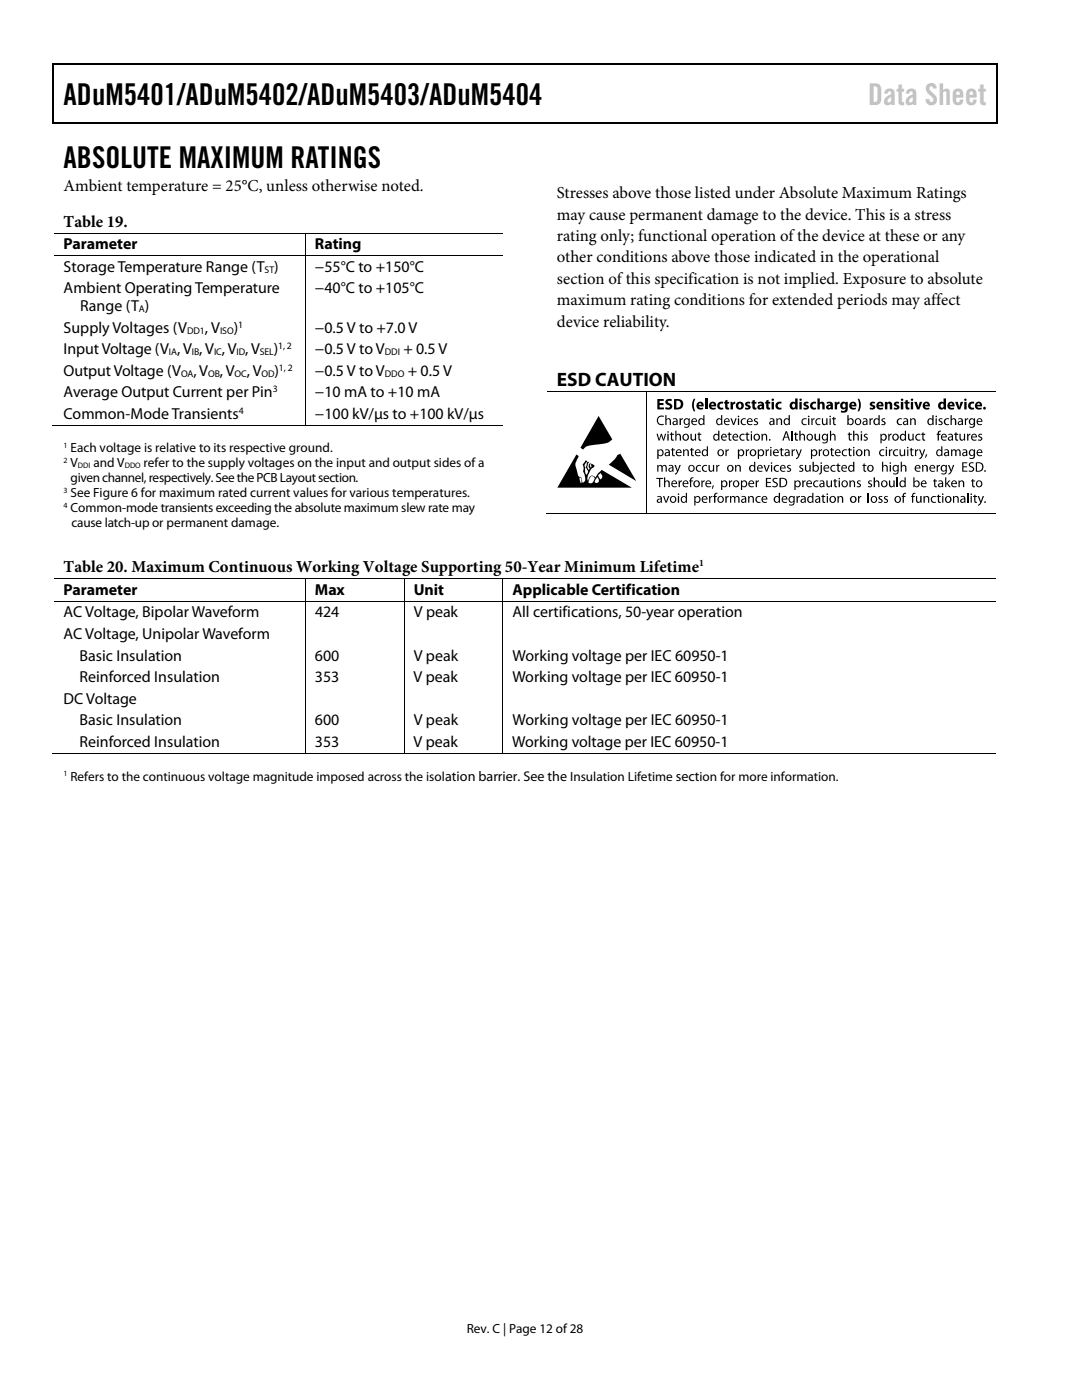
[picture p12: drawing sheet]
<svg xmlns="http://www.w3.org/2000/svg" width="216mm" height="279mm" viewBox="0 0 216 279" stroke-linecap="round" stroke-linejoin="round" font-family="sans-serif">
<defs><g id="words">
<g font-size="6">
<text x="12.7" y="21">ADuM5401/ADuM5402/ADuM5403/ADuM5404</text>
<text x="12.7" y="33.6">ABSOLUTE MAXIMUM RATINGS</text>
</g>
<text font-size="6" fill="#c0c0c0" x="173.2" y="21">Data Sheet</text>
<text font-size="3.9" x="111.1" y="77">ESD CAUTION</text>
<g font-size="3.3">
<text x="12.7" y="38.1">Ambient temperature = 25°C, unless otherwise noted.</text>
<text x="111.1" y="39.5">Stresses above those listed under Absolute Maximum Ratings</text>
<text x="12.7" y="45.2">Table 19.</text>
<text x="111.1" y="43.8">may cause permanent damage to the device. This is a stress</text>
<text x="111.1" y="48.1">rating only; functional operation of the device at these or any</text>
<text x="111.1" y="52.4">other conditions above those indicated in the operational</text>
<text x="111.1" y="56.6">section of this specification is not implied. Exposure to absolute</text>
<text x="111.1" y="60.9">maximum rating conditions for extended periods may affect</text>
<text x="111.1" y="65.2">device reliability.</text>
<text x="12.7" y="114.2">Table 20. Maximum Continuous Working Voltage Supporting 50-Year Minimum Lifetime</text>
</g>
<g font-size="3.2">
<text x="12.7" y="49.8">Parameter</text>
<text x="62.8" y="49.8">Rating</text>
<text x="12.7" y="54.3">Storage Temperature Range (T )</text>
<text x="12.7" y="58.6">Ambient Operating Temperature</text>
<text x="62.8" y="54.3">−55°C to +150°C</text>
<text x="62.8" y="58.5">−40°C to +105°C</text>
<text x="16" y="62.1">Range (T )</text>
<text x="12.7" y="66.4">Supply Voltages (V</text>
<text x="12.7" y="70.7">Input Voltage (V , V , V , V , V</text>
<text x="40.9" y="66.4">, V</text>
<text x="46.7" y="66.4">)</text>
<text x="54.6" y="70.7">)</text>
<text x="62.8" y="66.4">−0.5 V to +7.0 V</text>
<text x="62.8" y="70.7">−0.5 V to V</text>
<text x="80.5" y="70.7">+ 0.5 V</text>
<text x="12.7" y="75">Output Voltage (V</text>
<text x="38.6" y="75">, V</text>
<text x="43.9" y="75">, V</text>
<text x="49.2" y="75">, V</text>
<text x="54.8" y="75">)</text>
<text x="62.8" y="75">−0.5 V to V</text>
<text x="81.4" y="75">+ 0.5 V</text>
<text x="12.7" y="79.3">Average Output Current per Pin</text>
<text x="12.7" y="83.6">Common-Mode Transients</text>
<text x="62.8" y="83.6">−100 kV/μs to +100 kV/μs</text>
<text x="62.8" y="79.3">−10 mA to +10 mA</text>
<text x="12.7" y="118.8">Parameter</text>
<text x="62.8" y="118.8">Max</text>
<text x="82.5" y="118.8">Unit</text>
<text x="102.3" y="118.8">Applicable Certification</text>
<text x="12.7" y="123.2">AC Voltage, Bipolar Waveform</text>
<text x="62.9" y="123.2">424</text>
<text x="82.6" y="123.2">V peak</text>
<text x="102.3" y="123.2">All certifications, 50-year operation</text>
<text x="12.7" y="127.5">AC Voltage, Unipolar Waveform</text>
<text x="15.9" y="131.8">Basic Insulation</text>
<text x="62.8" y="131.8">600</text>
<text x="82.6" y="131.8">V peak</text>
<text x="102.3" y="131.8">Working voltage per IEC 60950-1</text>
<text x="15.9" y="136.1">Reinforced Insulation</text>
<text x="62.8" y="136.1">353</text>
<text x="82.5" y="136.1">V peak</text>
<text x="102.2" y="136.1">Working voltage per IEC 60950-1</text>
<text x="12.7" y="140.4">DC Voltage</text>
<text x="15.9" y="144.7">Basic Insulation</text>
<text x="15.9" y="149">Reinforced Insulation</text>
<text x="62.8" y="149">353</text>
<text x="62.8" y="144.7">600</text>
<text x="82.5" y="149">V peak</text>
<text x="82.6" y="144.7">V peak</text>
<text x="102.2" y="149">Working voltage per IEC 60950-1</text>
<text x="102.3" y="144.7">Working voltage per IEC 60950-1</text>
</g>
<g font-size="2.6">
<text x="14.1" y="90.3">Each voltage is relative to its respective ground.</text>
<text x="14.1" y="93.3">V</text>
<text x="18.6" y="93.3">and V</text>
<text x="28.7" y="93.3">refer to the supply voltages on the input and output sides of a</text>
<text x="14.1" y="99.3">See Figure 6 for maximum rated current values for various temperatures.</text>
<text x="14.1" y="96.3">given channel, respectively. See the PCB Layout section.</text>
<text x="14.1" y="102.3">Common-mode transients exceeding the absolute maximum slew rate may</text>
<text x="14.3" y="105.3">cause latch-up or permanent damage.</text>
<text x="14.1" y="155.8">Refers to the continuous voltage magnitude imposed across the isolation barrier. See the Insulation Lifetime section for more information.</text>
<text x="93.2" y="266">Rev. C | Page 12 of 28</text>
</g>
<g font-size="1.9">
<text x="52.8" y="54.4">ST</text>
<text x="27.7" y="62.3">A</text>
<text x="47.5" y="65.4">1</text>
<text x="33.7" y="70.9">IA</text>
<text x="37.3" y="66.6">DD1</text>
<text x="38.3" y="70.9">IB</text>
<text x="42.7" y="70.9">IC</text>
<text x="43.9" y="66.6">ISO</text>
<text x="47.2" y="70.9">ID</text>
<text x="51.9" y="70.9">SEL</text>
<text x="55.5" y="69.7">1, 2</text>
<text x="76.8" y="70.9">DDI</text>
<text x="36.1" y="75.2">OA</text>
<text x="41.5" y="75.2">OB</text>
<text x="46.8" y="75.2">OC</text>
<text x="52.2" y="75.2">OD</text>
<text x="55.7" y="74">1, 2</text>
<text x="76.8" y="75.2">DDO</text>
<text x="47.7" y="82.5">4</text>
<text x="54.4" y="78.3">3</text>
<text x="139.5" y="113">1</text>
</g>
<g font-size="1.6">
<text x="12.7" y="89.4">1</text>
<text x="12.7" y="92.4">2</text>
<text x="15.6" y="93.5">DDI</text>
<text x="24.9" y="93.5">DDO</text>
<text x="12.7" y="98.4">3</text>
<text x="12.7" y="101.4">4</text>
<text x="12.7" y="154.9">1</text>
</g>
</g></defs>
<g fill="#000">
<path d="M10.5 12.7h.3v1h-.3zM198.8 12.7h.2v1h-.2zM198.8 12.7h.2v.3h-.2zM198.8 24.4h.2v.3h-.2zM138.4 79.6h.3a2.78 2.78 0 0 0 0 2.5h-.2a2.3 2.3 0 0 1-.1-2.5zM144.7 79.9l.5-.1v.4h.3v.3h-.3v.8h.3v.4a.51 .51 0 0 1-.6 0 .51 .51 0 0 1-.2-.5v-.7h-.2v-.3h.2zM150.1 79.9l.5-.1v.4h.3v.3h-.3v.8h.3v.4a.51 .51 0 0 1-.5 0 .51 .51 0 0 1-.3-.5v-.7h-.2v-.3h.2zM152.9 79.9l.5-.1v.4h.3v.3h-.3v.8h.3v.4a.49 .49 0 0 1-.6 0 .49 .49 0 0 1-.2-.5v-.7h-.2v-.3h.2zM163.1 79.5h.5v.9a.55 .55 0 0 1 .6-.2 .55 .55 0 0 1 .3 .6v.9h-.4v-1l-.2-.2-.3 .3v.9h-.5zM180.7 79.9l.4-.1v.4h.4v.3h-.4l.1 .8h.3v.4a.49 .49 0 0 1-.6 0 .49 .49 0 0 1-.2-.5v-.7h-.2v-.3h.2zM119.4 83.1l2.8 4.6-.3 .2a3.8 3.8 0 0 1-2.7 .8l-.7 .1a2.23 2.23 0 0 0-2.1 .9l-.6-.3zM123.1 90.9l.7-.4 3.1 5.5-5.4-3.3 1.1-1z"/>
<path d="M131.1 92.8h.3v.2a.47 .47 0 0 1 .8 0l.4-.2 .4 .2 .1 1.1h-.3v-1l-.3-.1-.3 .2v.9h-.2l-.1-1-.2-.1-.3 .2v.9h-.3zM131 86.6h.3l.2 1.1 .4-1.1h.2l.3 1.1 .3-1.1h.2l-.4 1.3h-.2l-.3-1.1-.4 1.1h-.2zM131 95.4h1.3v.2h-.6v1.6h-.2v-1.6h-.5zM131.2 79.6h1.2v.4h-.8v.4h.8v.4h-.8v.5h.9v.4h-1.3zM131.3 83.2l.7-.3 .5 .1-.1 .2a.76 .76 0 0 0-1.1 .7 .76 .76 0 0 0 1.1 .7l.1 .2a.98 .98 0 0 1-1.3-.3 .98 .98 0 0 1 .1-1.3zM132.5 95.3h.2v.8a.5 .5 0 0 1 .9 0v1.1h-.2v-.9l-.3-.2-.4 .3v.8h-.2zM132.3 99h.2l.4 1.1 .4-1.1h.3l-.6 1.3h-.2zM132.8 82.8h.2v.9l.3-.2h.3a1.49 1.49 0 0 1 .3 1.3h-.3v-.9a.33 .33 0 0 0-.4-.2 .33 .33 0 0 0-.2 .3v.8h-.2zM133 79.8l.5-.2 .6 .1-.1 .4h-.7l.1 .3a.72 .72 0 0 1 .7 .9 .72 .72 0 0 1-1 .4l-.4-.1 .1-.4 .7 .1 .2-.2-.2-.2a.69 .69 0 0 1-.6-.3 .69 .69 0 0 1 .1-.8zM133.9 86.3h.2v.3h.4v.2h-.4v.9h.4v.2h-.4l-.2-.2v-.9h-.2v-.2h.2zM134.1 89.5l.2-.1v.3h.4v.2h-.4l.1 .9h.3l-.1 .2h-.3l-.2-.2v-.9h-.2v-.2h.2zM134.7 86h.3v.8l.3-.2h.3a1.41 1.41 0 0 1 .3 1.3h-.3v-.9l-.3-.2-.3 .3v.8h-.3z"/>
<path d="M134.6 92.8h.3l.3 1.1 .4-1.1h.2l-.2 .5a2.19 2.19 0 0 1-.9 1.4v-.2l.4-.4zM135.4 95.9h.2v.3l.3-.3h.2v.2h-.3l-.1 .3v.8h-.3zM135.6 83.5h.2v.3l.5-.3v.2h-.3l-.1 .3v.8h-.3zM136.3 89.7h.2v.2l.1-.1a.5 .5 0 0 1 .8 .1l.1 1.1h-.3v-.9l-.3-.2-.3 .2-.1 .9h-.2zM137.8 95.4l.6-.1-.1 .2-.3 .1-.1 .3h.4v.2h-.4v1.1h-.2v-1.1h-.2v-.2h.2zM137.9 89.5l.2-.1v.3h.4v.2h-.4l.1 .9h.3v.2h-.4l-.2-.2v-.9h-.2v-.2h.2zM137.8 86.6h.2l.1 .9 .2 .2 .3-.2 .1-.9h.2v1.3h-.2v-.2l-.1 .1a.46 .46 0 0 1-.8-.1zM139.4 86.3h.2v.3h.3v.2h-.3v.9h.3v.2h-.3l-.2-.2v-.9h-.2zM139 93l.6-.2h.3l-.1 .2a.51 .51 0 0 0-.7 .5 .51 .51 0 0 0 .7 .4l.1 .2a.7 .7 0 0 1-1-.2 .7 .7 0 0 1 .1-.9zM139.9 95.9h.2l.1 .3 .4-.3v.2l-.4 .3v.8h-.2zM140.7 79.5h.5v2.2h-.5zM140.2 93l.6-.2h.3v.2a.51 .51 0 0 0-.8 .5 .51 .51 0 0 0 .8 .4v.2a.71 .71 0 0 1-.9-.2 .71 .71 0 0 1 0-.9z"/>
<path d="M141.5 99h.2v.3l.4-.3v.2h-.2l-.2 .3v.8h-.2zM142.2 96.9h.3l-.3 .7h-.2zM141.4 92.8h.2l.1 .9 .2 .3 .3-.3 .1-.9h.2v1.3h-.2v-.2l-.1 .1a.47 .47 0 0 1-.8-.1zM142.9 92.8h.2v.3l.5-.3v.2h-.3l-.1 .3v.8h-.3zM143.3 80.4l.9-.2h.1v.4a.45 .45 0 0 0-.7 .4 .45 .45 0 0 0 .7 .3v.4a.81 .81 0 0 1-1-.2 .81 .81 0 0 1 0-1.1zM144.7 99h.2l.1 .3 .4-.3v.2h-.2l-.2 .3v.8h-.3zM144.7 89.7h.2l.1 .3 .4-.3v.2h-.2l-.2 .4v.7h-.2zM145.4 95.9h.2l.1 .3 .4-.3v.2l-.4 .3v.8h-.2zM145.4 86.3h.2v.3h.4v.2h-.4l.1 .9h.2v.2l-.1 .1a.36 .36 0 0 1-.4-.5v-.7h-.2v-.2h.2zM145.6 99h.3v.2l.2-.2h.4l.2 .2 .3-.2h.3l.3 .5v.8h-.3v-.9l-.3-.2-.3 .2v.9h-.2v-1a.3 .3 0 0 0-.4-.1 .3 .3 0 0 0-.2 .3v.8h-.2zM145.8 80.2h.4v.3l.3-.3h.2v.4h-.3l-.1 .3v.8h-.5zM145.8 83.5h.2l.4 1.1 .3-1.1h.3l-.5 1.3h-.2z"/>
<path d="M146.7 92.8h.2v.2l.1-.1a.51 .51 0 0 1 .7 .1l.1 1.1h-.2l-.1-.9-.2-.2-.4 .3v.8h-.2zM147.7 86.8l.5-.2h.4l-.1 .2a.5 .5 0 0 0-.7 .5 .5 .5 0 0 0 .7 .4l.1 .2a.71 .71 0 0 1-1-.2 .71 .71 0 0 1 .1-.9zM148.8 80.3l.5-.1 .4 .1-.1 .3-.4-.1v.2a.53 .53 0 0 1 .6 .6 .53 .53 0 0 1-.7 .4l-.5-.1 .1-.3 .6 .1v-.2l-.2-.1a.47 .47 0 0 1-.4-.3 .47 .47 0 0 1 .1-.5zM148.8 89.7h.2v.3l.5-.3v.2h-.3l-.1 .3v.8h-.3zM148 83.7l.5-.2h.3v.2a.51 .51 0 0 0-.8 .5 .51 .51 0 0 0 .8 .4v.2a.71 .71 0 0 1-.9-.2 .71 .71 0 0 1 .1-.9zM148.9 86.3h.3v.3h.3v.2h-.3v.9h.3l-.1 .3-.3-.1-.1-.2-.1-.9h-.2v-.2h.2zM149.3 99h.2v.2l.1-.1a.5 .5 0 0 1 .8 .1v1.1h-.2v-.7a.34 .34 0 0 0-.3-.4 .34 .34 0 0 0-.4 .3v.8h-.2zM150.5 83.6l.4-.1h.3v.2h-.5v.2l.2 .1a.41 .41 0 0 1 .4 .4 .41 .41 0 0 1-.3 .4h-.6l.1-.2h.5v-.3l-.2-.1a.39 .39 0 0 1-.3-.6zM150.8 95.9h.2v.3l.4-.3v.2h-.2l-.2 .3v.8h-.2zM151.9 86.6h.3v.2l.1-.1a.45 .45 0 0 1 .7 .1l.1 1.1h-.3v-.9l-.3-.2-.3 .3v.8h-.2zM152.4 92.8h.2l.4 1.1 .4-1.1h.2l-.5 1.3h-.3zM152.8 89.7h.2v.3l.4-.3v.2h-.2l-.2 .3v.8h-.2z"/>
<path d="M153.5 87.7h.2v.2h-.2zM152.8 95.4h1v.2h-.7v.6h.7v.2h-.7v.6h.8v.2h-1.1zM154.2 95.6a.82 .82 0 0 1 1-.2l-.1 .2h-.2a.4 .4 0 0 0-.5 .2l.1 .3a.64 .64 0 0 1 .7 .9 .64 .64 0 0 1-1.1 .1l.1-.2a.41 .41 0 0 0 .5 .2 .41 .41 0 0 0 .1-.6l-.2-.1a.55 .55 0 0 1-.4-.8zM154.9 83.5h.2v.2l.1-.1a.5 .5 0 0 1 .8 .1l.1 1.1h-.3v-.9l-.3-.2-.3 .2v.9h-.3zM154.6 93l.5-.2h.3v.2a.5 .5 0 0 0-.8 .5 .5 .5 0 0 0 .8 .4v.2a.71 .71 0 0 1-.9-.2 .71 .71 0 0 1 .1-.9zM154.9 80.4l.9-.2h.2l-.1 .4a.45 .45 0 0 0-.7 .3 .45 .45 0 0 0 .7 .4l.1 .4a.82 .82 0 0 1-1.1-.2 .82 .82 0 0 1 0-1.1zM155.6 89.7h.2v-.2l.2-.1v.3h.4v.2h-.4l.1 .9h.2v.2h-.4l-.1-1.1h-.2zM157.1 93l.4-.2 .3 .1v.1h-.5v.3a.47 .47 0 0 1 .6 .5 .47 .47 0 0 1-.7 .3h-.2l.1-.2a.36 .36 0 0 0 .5-.1l-.2-.3a.39 .39 0 0 1-.3-.5zM157.9 86h.3v1.9h-.3zM158 89.7h.2v.3l.4-.3v.2h-.2l-.2 .3v.8h-.2zM158.6 86.3h.3v.3h.3v.2h-.3v.9h.3v.2h-.4l-.1-.2-.1-.9h-.2v-.2h.2zM158.9 99h.3v.3l.4-.3v.2h-.2l-.2 .4v.7h-.3z"/>
<path d="M158.8 89.7h.2l.4 1.1 .3-1.1h.3l-.2 .5a2.1 2.1 0 0 1-.9 1.5l-.1-.3a.47 .47 0 0 0 .5-.5zM159.5 86h.2v.8l.3-.2h.4a1.49 1.49 0 0 1 .2 1.3h-.2v-.9l-.3-.2-.4 .2v.9h-.2zM159.5 93l.4-.2 .4 .1-.1 .1h-.4v.3h.2a.41 .41 0 0 1 .3 .4 .41 .41 0 0 1-.2 .4h-.5h-.2l.1-.2a.34 .34 0 0 0 .6-.1l-.3-.3a.39 .39 0 0 1-.3-.5zM160.1 95.9h.2v.3l.4-.3v.2h-.2l-.2 .3v.8h-.2zM160.5 80.3l.4-.1 .5 .1-.1 .3-.5-.1v.2a.55 .55 0 0 1 .6 .7 .55 .55 0 0 1-.8 .3l-.3-.1 .1-.3 .5 .1v-.2l-.2-.1a.47 .47 0 0 1-.4-.3 .47 .47 0 0 1 .2-.5zM160.1 83.7l.5-.2h.4l-.1 .2a.51 .51 0 0 0-.8 .5 .51 .51 0 0 0 .8 .4l.1 .2a.7 .7 0 0 1-1-.2 .7 .7 0 0 1 .1-.9zM160.6 92.8h.3v.9l.3 .3 .3-.3v-.9h.3v1.3h-.3v-.2l-.1 .1a.47 .47 0 0 1-.7-.1zM161.9 83.5h.2v.3l.4-.3v.2h-.2l-.2 .3v.8h-.2zM161.8 80.4l.3-.2h.6h.2l-.1 .4a.45 .45 0 0 0-.7 .3 .45 .45 0 0 0 .7 .4l.1 .4a.82 .82 0 0 1-1.1-.2 .82 .82 0 0 1 0-1.1zM162.4 96.1l.6-.2h.3l-.1 .2a.51 .51 0 0 0-.7 .5 .51 .51 0 0 0 .8 .4v.2a.7 .7 0 0 1-.9-.2 .7 .7 0 0 1 0-.9zM163.4 89.7h.2v.3l.4-.3v.2h-.2l-.2 .3v.8h-.2zM162.5 86.6h.3v.9l.3 .2 .3-.2v-.9h.2l.1 1.3h-.3v-.2l-.1 .1a.46 .46 0 0 1-.7-.1z"/>
<path d="M162.9 83.7l.5-.2h.3v.2a.5 .5 0 0 0-.8 .5 .5 .5 0 0 0 .8 .4v.2a.7 .7 0 0 1-.9-.2 .7 .7 0 0 1 .1-.9zM164.1 98.8l.2-.1v.3h.4v.2h-.4l.1 .9 .3 .1-.1 .2-.3-.1-.2-.2v-.9h-.2v-.2h.2zM164 83.5h.2l.1 .9 .2 .2 .4-.2v-.9h.2v1.3h-.2v-.2l-.1 .1a.46 .46 0 0 1-.7-.1zM165.6 86h.2v.8l.3-.2h.4a1.54 1.54 0 0 1 .2 1.3h-.2v-.9a.33 .33 0 0 0-.4-.2 .33 .33 0 0 0-.3 .3v.8h-.2zM164.9 95.9h.2l.1 1 .2 .1 .4-.2v-.9h.2v1.3h-.2v-.2l-.1 .1a.47 .47 0 0 1-.7-.1zM165.8 89.5l.3-.1v.3h.3v.2h-.3v.9h.3v.2l-.2 .1a.35 .35 0 0 1-.4-.5v-.7h-.2v-.2h.2zM166 83.5h.2v-.3h.3v.3h.3v.2h-.3v.9h.3v.2h-.5l-.1-1.1h-.2zM166.6 80.2h.4v.3l.2-.3h.3v.4h-.3l-.2 .3v.8h-.4zM165.9 93l.5-.2h.3v.2a.51 .51 0 0 0-.8 .5 .51 .51 0 0 0 .8 .4v.2a.71 .71 0 0 1-.9-.2 .71 .71 0 0 1 .1-.9zM166.5 95.7l.2-.1v.3h.4v.2h-.4l.1 .9h.2v.2h-.3l-.2-.2v-.9h-.2zM167.1 99h.2v.2l.1-.1a.49 .49 0 0 1 .8 .1l.1 1.1h-.3v-.9l-.3-.2-.3 .3v.8h-.3zM167.1 92.5h.2v.3h.4v.2h-.4l.1 .9 .3 .1-.1 .2-.3-.1-.2-.2v-.9h-.2v-.2h.2z"/>
<path d="M168.2 89.9l.5-.2h.3v.2a.51 .51 0 0 0-.8 .5 .51 .51 0 0 0 .8 .4v.2a.7 .7 0 0 1-.9-.2 .7 .7 0 0 1 .1-.9zM169.5 95.9h.2v.2l.1-.1a.47 .47 0 0 1 .7 .1l.1 1.1h-.2l-.1-1.1a.34 .34 0 0 0-.5 .3v.8h-.3zM169.4 86.3h.2v.3h.4v.2h-.4v.9h.3v.2h-.3l-.2-.2v-.9h-.2zM169.4 89.5l.2-.1v.3h.4v.2h-.4v.7l.1 .2h.2v.2h-.3l-.2-.2v-.9h-.2v-.2h.2zM170.2 86h.3v.8l.3-.2h.3a1.51 1.51 0 0 1 .3 1.3h-.3v-.9l-.3-.2-.3 .2v.9h-.3zM171 96.1l.4-.2h.3v.2a.28 .28 0 0 0-.5 .1l.3 .3a.4 .4 0 0 1 .3 .3 .4 .4 0 0 1-.2 .4h-.7l.1-.2 .3 .1 .3-.2-.6-.5zM171.1 79.6h.3a2.29 2.29 0 0 1 0 2.5h-.3a2.78 2.78 0 0 0 0-2.5zM171.2 99h.2v.3l.5-.3v.2h-.3l-.1 .3-.1 .8h-.2zM172.4 86.8a.5 .5 0 0 1 .7-.1v.1h-.5v.3h.2a.41 .41 0 0 1 .4 .4 .41 .41 0 0 1-.3 .4h-.6l.1-.2h.5v-.3l-.2-.1a.39 .39 0 0 1-.3-.5zM172.4 89.7h.2v.2l.1-.1a.51 .51 0 0 1 .8 .1v1.1h-.2v-.9l-.3-.2-.4 .3v.8h-.2zM172.3 92.5h.2v.3h.4v.2h-.4l.1 .9 .2 .1v.2l-.3-.1-.2-.2v-.9h-.2v-.2h.2zM173.3 96.1l.4-.2h.3l-.1 .2h-.4v.3l.2 .1a.4 .4 0 0 1 .3 .3 .4 .4 0 0 1-.2 .4h-.6v-.2l.3 .1 .3-.2-.6-.5z"/>
<path d="M173.5 83.5h.2v.3l.5-.3v.2h-.3l-.1 .3-.1 .8h-.2zM173.7 80.3l.5-.1 .4 .1-.1 .3-.5-.1v.2a.53 .53 0 0 1 .7 .6 .53 .53 0 0 1-.7 .4l-.5-.1 .1-.3 .4 .1 .2-.1-.5-.3a.43 .43 0 0 1 0-.7zM174.3 95.3h.3v.8l.4-.2 .4 .2 .1 1.1h-.3v-.9l-.3-.2-.3 .2v.9h-.3zM175.9 83.6l.4-.1h.4l-.1 .2h-.4v.2l.2 .1a.41 .41 0 0 1 .3 .4 .41 .41 0 0 1-.2 .4h-.6v-.2h.5v-.3l-.2-.1a.39 .39 0 0 1-.3-.6zM176 92.2h.2v.8a.51 .51 0 0 1 .9 0v1.1h-.2v-.9l-.3-.2-.3 .2-.1 .9h-.2zM175.6 89.9l.5-.2h.3v.2a.5 .5 0 0 0-.7 .5 .5 .5 0 0 0 .7 .4v.2a.7 .7 0 0 1-.9-.2 .7 .7 0 0 1 .1-.9zM176.6 80.2h.4v.2l.1-.1a.56 .56 0 0 1 .7-.1 .56 .56 0 0 1 .2 .6v.9h-.5v-1l-.2-.2-.2 .3v.9h-.5zM177.2 86.6h.2l.1 .3 .2-.3h.2v.2h-.2l-.2 .4v.7h-.3zM177.4 89.7h.2v.3l.2-.3h.3v.2h-.3l-.2 .3v.8h-.2zM178.5 80.3l.5-.1 .4 .1-.1 .3-.5-.1 .1 .2a.53 .53 0 0 1 .6 .6 .53 .53 0 0 1-.7 .4l-.5-.1 .1-.3 .4 .1 .2-.1-.5-.3a.43 .43 0 0 1 0-.7zM177.4 95.9h.2l.1 1 .2 .1 .4-.2v-.9h.2v1.3h-.2v-.2l-.1 .1a.48 .48 0 0 1-.7-.1zM178.9 95.3h.3v1.9h-.3z"/>
<path d="M178.4 89.9l.5-.2h.3v.2a.51 .51 0 0 0-.8 .5 .51 .51 0 0 0 .8 .4v.2a.71 .71 0 0 1-.9-.2 .71 .71 0 0 1 .1-.9zM179.7 92.2h.3v.8l.3-.2h.3a1.42 1.42 0 0 1 .3 1.3h-.3v-.9l-.3-.2-.3 .3v.8h-.3zM179.1 83.7l.6-.2h.3l-.1 .2a.5 .5 0 0 0-.7 .5 .5 .5 0 0 0 .7 .4l.1 .2a.71 .71 0 0 1-.9-.2 .71 .71 0 0 1 0-.9zM179.5 89.7h.2l.1 1a.33 .33 0 0 0 .3 .1 .33 .33 0 0 0 .3-.3v-.8h.2v1.3h-.2v-.2l-.1 .1a.47 .47 0 0 1-.7-.1zM181.6 83.5h.2v.2l.1-.1a.49 .49 0 0 1 .7 .1l.1 1.1h-.2v-.9l-.3-.2-.4 .2v.9h-.2zM181.7 89.5l.2-.1v.3h.4v.2h-.4l.1 .9h.3v.2h-.4l-.2-.2v-.9h-.2zM181.2 86.6h.2l.1 .9 .2 .2 .4-.2v-.9h.2v1.3h-.2v-.2l-.1 .1a.45 .45 0 0 1-.7-.1zM182.6 89.7h.2v.3l.4-.3v.2h-.2l-.2 .3v.8h-.2zM182.4 80.2h.5l.3 1.1 .3-1.1h.5l-.5 1.5h-.5zM183.4 89.7h.2l.4 1.1 .4-1.1h.2l-.2 .5a2.1 2.1 0 0 1-.9 1.5l-.1-.3a.47 .47 0 0 0 .5-.5zM182.8 86.8l.5-.2h.4l-.1 .2a.5 .5 0 0 0-.7 .5 .5 .5 0 0 0 .7 .4l.1 .2a.71 .71 0 0 1-1-.2 .71 .71 0 0 1 .1-.9zM182.8 99h.2v1l.3 .2 .3-.3v-.9h.3v1.3h-.2v-.2l-.1 .1a.45 .45 0 0 1-.8-.1z"/>
<path d="M184 92.8h.2v.2l.1-.1a.5 .5 0 0 1 .8 .1v1.1h-.2l-.1-.9-.2-.2-.4 .3v.8h-.2zM184 86.3h.3v.3h.3v.2h-.3v.9h.3v.2l-.2 .1a.36 .36 0 0 1-.4-.5v-.7h-.2v-.2h.2zM184.3 99h.2v.2l.1-.1a.49 .49 0 0 1 .7 .1l.1 1.1h-.2v-.9l-.3-.2-.4 .2v.9h-.2zM184.7 90.7h.3l-.3 .6-.1 .1zM186.4 95.7l.2-.1v.3h.4v.2h-.4l.1 .9h.2l.1 .2h-.4l-.2-.2v-.9h-.2zM186.9 92.8h.2v.3l.5-.3v.2h-.3l-.1 .3-.1 .8h-.2zM187.2 86.1l.6-.1-.1 .2h-.3v.1l-.1 .3h.4v.2h-.4v1.1h-.2v-1.1h-.2v-.2h.2zM187.3 83.6l.4-.1h.4l-.1 .2h-.4v.2l.2 .1a.42 .42 0 0 1 .3 .4 .42 .42 0 0 1-.2 .4h-.7l.1-.2h.5v-.3l-.2-.1a.39 .39 0 0 1-.3-.6zM187.1 98.8l.3-.1v.3h.3v.2h-.3v.9l.3 .1v.1l-.2 .1a.35 .35 0 0 1-.4-.5v-.7h-.2v-.2h.2zM188.6 95.3h.2v1.2l.5-.6h.3l-.5 .6 .6 .7h-.3l-.4-.6-.2 .6h-.2zM188.5 83.7l.5-.2h.4l-.1 .2a.5 .5 0 0 0-.7 .5 .5 .5 0 0 0 .7 .4l.1 .2a.71 .71 0 0 1-1-.2 .71 .71 0 0 1 .1-.9zM189.1 92.8h.3l.4 1.1 .4-1.1h.2l-.2 .5a2.08 2.08 0 0 1-.9 1.4l-.1-.2 .5-.4z"/>
<path d="M189.7 82.8h.2v.9a.5 .5 0 0 1 .8 0l.1 1.1h-.3v-.9l-.3-.2-.3 .2v.9h-.2zM189.8 89.7h.2v.2a.47 .47 0 0 1 .8 0l.4-.2 .4 .2 .1 1.1h-.2l-.1-1-.2-.1-.3 .2v.9h-.3v-1l-.3-.1-.3 .3v.8h-.2zM190.2 99h.2v.2l.1-.1a.49 .49 0 0 1 .7 .1l.1 1.1h-.2l-.1-.9-.3-.2-.3 .2v.9h-.2zM190.6 86.3h.3v.3h.3v.2h-.3v.9h.3v.2l-.2 .1a.36 .36 0 0 1-.4-.5v-.7h-.2v-.2h.2zM190.6 80.2h.5l.3 1.1 .3-1.1h.5l-.6 1.5h-.4zM191.2 95.9h.3v.2l.1-.1a.51 .51 0 0 1 .7 .1l.1 1.1h-.2l-.1-.9-.3-.2-.3 .3v.8h-.2zM192.5 83.5h.2v.3l.5-.3v.2h-.3l-.1 .3v.8h-.3zM191.5 86.6h.2v.9l.3 .2 .3-.2v-.9h.3v1.3h-.2v-.2l-.1 .1a.46 .46 0 0 1-.8-.1zM192 92.3h1v.2h-.8v.6h.8v.2h-.8v.6h.8v.2h-1zM193 86.6h.2v.3l.4-.3v.2h-.2l-.2 .4v.7h-.2zM193.4 92.5a.74 .74 0 0 1 .9-.2l-.1 .2-.3-.1-.3 .2 .1 .4a.64 .64 0 0 1 .6 .9 .64 .64 0 0 1-1 .1v-.1a.39 .39 0 0 0 .7 0 .39 .39 0 0 0-.2-.6 .54 .54 0 0 1-.4-.8zM194 95.7l.2-.1v.3h.4v.2h-.4v.9h.3v.2h-.3l-.2-.2v-.9h-.2v-.2h.2z"/>
<path d="M193.4 80.4l.2-.2h.6h.2l-.1 .4a.45 .45 0 0 0-.6 .3 .45 .45 0 0 0 .6 .4l.1 .4a.82 .82 0 0 1-1.1-.2 .82 .82 0 0 1 .1-1.1zM194.2 99h.2v-.2l.2-.1v.3h.4v.2h-.4l.1 .9 .2 .1v.1h-.4l-.1-1.1h-.2zM195.2 86.8a.55 .55 0 0 1 .8-.1l-.1 .1h-.4v.3a.48 .48 0 0 1 .5 .5 .48 .48 0 0 1-.7 .3h-.2l.1-.2 .3 .1 .3-.2-.6-.5zM195.1 99h.2l.4 1.1 .4-1.1h.2l-.2 .6a2.15 2.15 0 0 1-.9 1.4v-.3l.4-.4zM142.6 98.5l.6-.1v.2l-.2-.1-.2 .2-.1 .3h.3v.2h-.3v1.1h-.2v-1.1h-.2v-.2h.2zM150.9 99.2l.5-.2h.4l-.1 .2a.5 .5 0 0 0-.7 .5 .5 .5 0 0 0 .7 .4l.1 .2a.7 .7 0 0 1-1-.2 .7 .7 0 0 1 .1-.9zM173.2 98.4h.2v1.9h-.2zM175.3 99.2l.4-.2 .4 .1-.1 .1h-.4v.3a.48 .48 0 0 1 .5 .5 .48 .48 0 0 1-.7 .3h-.2l.1-.2 .3 .1 .3-.2-.6-.5zM176.4 99.2l.4-.2 .4 .1-.1 .1h-.4v.3h.2a.42 .42 0 0 1 .3 .4 .42 .42 0 0 1-.2 .4h-.7l.1-.2 .3 .1 .3-.2-.6-.5zM180.3 98.5l.5-.1v.2l-.2-.1-.2 .2v.3h.3v.2h-.3v1.1h-.3v-1.1h-.2v-.2h.2zM182.1 98.5l.6-.1-.1 .2-.1-.1-.3 .2v.3h.3v.2h-.3v1.1h-.2v-1.1h-.2v-.2h.2zM185.9 99.2l.5-.2h.4l-.1 .2a.51 .51 0 0 0-.8 .5 .51 .51 0 0 0 .8 .4l.1 .2a.71 .71 0 0 1-1-.2 .71 .71 0 0 1 .1-.9z"/>
<path d="M193 98.4h.3v1.9h-.3z"/>
<path d="M134.5 79.7a1.51 1.51 0 0 1 1.8 .6 1.23 1.23 0 0 1-.4 1.2 1.23 1.23 0 0 1-1.3 .2h-.1zM135 80v1.4a.71 .71 0 0 0 .8-.7 .71 .71 0 0 0-.8-.7z"/>
<path d="M157.8 80.4l.5-.2 .4 .1v-.8h.5v2.2h-.5v-.2a.69 .69 0 0 1-1 .1 .69 .69 0 0 1-.1-1zM158.2 80.6l-.1 .1a.44 .44 0 0 0 .3 .7 .41 .41 0 0 0 .3-.5 .41 .41 0 0 0-.5-.3z"/>
<path d="M187.4 80.4l.5-.2 .4 .1v-.8h.5v2.2h-.5v-.2a.69 .69 0 0 1-.9 .1 .69 .69 0 0 1-.2-1zM187.8 80.6l-.1 .1a.43 .43 0 0 0 .3 .7 .41 .41 0 0 0 .3-.5 .41 .41 0 0 0-.5-.3z"/>
<path d="M115 90.7l-3.8 6.6h14.9l-6.1-3.5-.7 .7-.5 .8-.2-.2a.72 .72 0 0 0-.7-.1 .72 .72 0 0 0-.5 .6l-.1 .3a2.88 2.88 0 0 1 1.3-2.8v-.2l-.6-.4v.7l-.1 .1-.2-.3 .2-.5-.1-.1-.3 .3-.1 .4 .3 .4-.2 .3-.4-.6 .3-.8 .2-.1-.3-.2-.4 1.1 .2 .4a.71 .71 0 0 1-.1 1.1l-.2-.3v-1a.82 .82 0 0 1 .2-1.1l.1-.3-.2-.2-.7 .8 .3 .8-.1 .7 .3 .8a1.04 1.04 0 0 1-.5 1.5l-.3-1.2a.79 .79 0 0 1-.7-1l-.1-.4a2.16 2.16 0 0 1 .3-2.5 .43 .43 0 0 0-.4-.6zM115.6 95.3h.2l.2 .4v.5l-.1 .3zM117.9 95a.59 .59 0 0 1 .7 .4 .59 .59 0 0 1-.2 .7 .59 .59 0 0 1-1 .2l.2-.7zM119.1 95.3a.52 .52 0 0 1 .4 .7 .52 .52 0 0 1-.8 .2zM119.4 94.8l.4-.4a.68 .68 0 0 1 .4 .6 .68 .68 0 0 1-.4 .7l-.4-.7z"/>
<path d="M131.1 89.7h.3v.2a.62 .62 0 0 1 .8-.1 .62 .62 0 0 1 .2 .9 .55 .55 0 0 1-.5 .3 .55 .55 0 0 1-.5-.2v.8h-.3zM131.5 90a.5 .5 0 0 0-.1 .6 .5 .5 0 0 0 .6 .2 .5 .5 0 0 0 .2-.6 .5 .5 0 0 0-.6-.3z"/>
<path d="M133.2 86.1h.2v.2h-.2zM133.2 86.6h.2v1.3h-.2z"/>
<path d="M132.7 89.8l.4-.1 .5 .2 .1 1.1h-.2v-.1a.43 .43 0 0 1-.7 .1 .43 .43 0 0 1 0-.7l.6-.1v-.2l-.3-.2-.3 .1zM132.9 90.5l-.1 .2a.31 .31 0 0 0 .4 .2 .31 .31 0 0 0 .2-.3v-.2z"/>
<path d="M134.1 96.1a.58 .58 0 0 1 .7-.2 .58 .58 0 0 1 .3 .7h-.9a.53 .53 0 0 0 .8 .4v.2a.71 .71 0 0 1-.9-.2 .71 .71 0 0 1 0-.9zM134.3 96.1l-.1 .3h.7l-.1-.3z"/>
<path d="M133.5 92.9l.4-.1 .4 .3 .1 1h-.2v-.1a.43 .43 0 0 1-.7 .1 .43 .43 0 0 1 .1-.7l.5-.1v-.2l-.3-.2-.3 .1zM133.7 93.6v.3h.3l.2-.2v-.2z"/>
<path d="M135 89.9a.59 .59 0 0 1 .7-.2 .59 .59 0 0 1 .3 .7h-.9a.53 .53 0 0 0 .8 .4v.2a.72 .72 0 0 1-.9-.2 .72 .72 0 0 1 0-.9zM135.2 89.9l-.1 .3h.7l-.1-.3z"/>
<path d="M134.3 83.6l.1-.1a.57 .57 0 0 1 .8 .5v.8h-.2v-.1l-.2 .1h-.4a.41 .41 0 0 1 0-.7l.6-.1v-.2a.42 .42 0 0 0-.7-.1zM134.5 84.2v.4h.3l.2-.1v-.4z"/>
<path d="M135.3 98.5h.2v.2h-.2zM135.3 99h.2v1.3h-.2z"/>
<path d="M136.4 96.1a.59 .59 0 0 1 .7-.2 .59 .59 0 0 1 .3 .7h-1a.52 .52 0 0 0 .8 .4l.1 .2a.71 .71 0 0 1-1-.2 .71 .71 0 0 1 .1-.9zM136.6 96.1l-.2 .3h.7l-.1-.3z"/>
<path d="M136.1 87.3a.7 .7 0 0 1 1.4 0 .7 .7 0 0 1-1.4 0zM136.6 86.8a.49 .49 0 0 0-.2 .6 .49 .49 0 0 0 .6 .3 .49 .49 0 0 0 .2-.6 .49 .49 0 0 0-.6-.3z"/>
<path d="M136 99.2l.4-.2 .4 .2v-.8h.3v1.9h-.2v-.2a.62 .62 0 0 1-.9 .1 .62 .62 0 0 1-.1-.8zM136.2 99.2a.5 .5 0 0 0-.1 .6 .5 .5 0 0 0 .5 .3 .5 .5 0 0 0 .2-.6 .5 .5 0 0 0-.6-.3z"/>
<path d="M136.6 83.6l.4-.1 .4 .2v-.2h.2v.3a1.66 1.66 0 0 1-.2 1.4l-.4 .2-.5-.1 .1-.2 .1 .1a.47 .47 0 0 0 .6-.1 .47 .47 0 0 0 .1-.5 .63 .63 0 0 1-.9 0 .63 .63 0 0 1 .1-1zM136.8 83.7a.49 .49 0 0 0-.2 .6 .49 .49 0 0 0 .6 .3 .49 .49 0 0 0 .2-.6 .49 .49 0 0 0-.6-.3z"/>
<path d="M137.3 93.5a.7 .7 0 0 1 1.4 0 .7 .7 0 0 1-1.4 0zM137.5 93.5a.47 .47 0 0 0 .9 0 .47 .47 0 0 0-.9 0z"/>
<path d="M138.1 83.7a.57 .57 0 0 1 .7-.2 .57 .57 0 0 1 .3 .7h-.9l.2 .4h.6v.2a.72 .72 0 0 1-.9-.2 .72 .72 0 0 1 0-.9zM138.3 83.7l-.1 .3h.7l-.2-.3z"/>
<path d="M138.5 99h.2v.2a.62 .62 0 0 1 .9-.1 .62 .62 0 0 1 .1 .9 .55 .55 0 0 1-.4 .4 .55 .55 0 0 1-.5-.2v.7h-.3zM138.9 99.3a.49 .49 0 0 0-.1 .6 .49 .49 0 0 0 .6 .2 .56 .56 0 0 0-.2-.9z"/>
<path d="M138.8 89.9a.58 .58 0 0 1 .7-.2 .58 .58 0 0 1 .3 .7h-.9a.51 .51 0 0 0 .3 .5 .51 .51 0 0 0 .5-.1v.2a.72 .72 0 0 1-.9-.2 .72 .72 0 0 1 0-.9zM139 89.9l-.1 .3h.7l-.1-.3z"/>
<path d="M138.3 96.6a.7 .7 0 0 1 1.4 0 .7 .7 0 0 1-1.4 0zM138.8 96.1a.5 .5 0 0 0-.2 .7 .5 .5 0 0 0 .6 .2 .5 .5 0 0 0 .2-.6 .5 .5 0 0 0-.6-.3z"/>
<path d="M139.2 80.4a.72 .72 0 0 1 .9-.2 .72 .72 0 0 1 .3 .9h-1a.53 .53 0 0 0 .9 .2v.3a.84 .84 0 0 1-1.1-.1 .84 .84 0 0 1 0-1.1zM139.5 80.5l-.1 .3h.6l-.1-.3z"/>
<path d="M140.2 99.2a.57 .57 0 0 1 .7-.2 .57 .57 0 0 1 .3 .7h-1l.3 .4h.6v.2a.72 .72 0 0 1-1-.2 .72 .72 0 0 1 .1-.9zM140.4 99.2l-.2 .3h.7l-.1-.3z"/>
<path d="M139.5 83.7l.4-.2 .4 .2v-.9h.3v2h-.2v-.2a.62 .62 0 0 1-.9 .1 .62 .62 0 0 1-.1-.8zM139.8 83.7a.5 .5 0 0 0-.2 .6 .5 .5 0 0 0 .5 .3 .5 .5 0 0 0 .2-.6 .5 .5 0 0 0-.5-.3z"/>
<path d="M140.9 96.1a.58 .58 0 0 1 .7-.2 .58 .58 0 0 1 .3 .7h-.9a.51 .51 0 0 0 .3 .5 .51 .51 0 0 0 .5-.1v.2a.71 .71 0 0 1-.9-.2 .71 .71 0 0 1 0-.9zM141.1 96.1l-.1 .3h.7l-.1-.3z"/>
<path d="M140.2 89.9l.4-.2 .4 .2v-.8h.3v1.9h-.2v-.2a.61 .61 0 0 1-.9 .1 .61 .61 0 0 1-.1-.8zM140.5 89.9a.54 .54 0 0 0 .2 1 .49 .49 0 0 0 .3-.6 .49 .49 0 0 0-.5-.4z"/>
<path d="M141.6 80.4a.72 .72 0 0 1 1-.2 .72 .72 0 0 1 .3 .9h-1l.2 .3 .7-.1v.3a.84 .84 0 0 1-1.1-.1 .84 .84 0 0 1-.1-1.1zM142 80.5l-.1 .3h.6l-.1-.3z"/>
<path d="M142.5 86.8a.52 .52 0 0 1 .8 0v-.8h.3v1.9h-.3v-.2a.61 .61 0 0 1-.8 .2 .61 .61 0 0 1-.2-.9zM142.7 86.8a.49 .49 0 0 0-.2 .6 .49 .49 0 0 0 .6 .3l.2-.2a.46 .46 0 0 0-.1-.5 .46 .46 0 0 0-.5-.2z"/>
<path d="M143.1 90.4a.7 .7 0 0 1 1.4 0 .7 .7 0 0 1-1.4 0zM143.6 89.9a.5 .5 0 0 0-.2 .6 .5 .5 0 0 0 .6 .3 .5 .5 0 0 0 .2-.6 .5 .5 0 0 0-.6-.3z"/>
<path d="M143.9 95.9h.2v.2a.63 .63 0 0 1 .9 0 .63 .63 0 0 1 0 .9 .63 .63 0 0 1-.9 0v.8h-.2zM144.2 96.2a.44 .44 0 0 0 0 .6 .44 .44 0 0 0 .6 0 .48 .48 0 0 0 0-.5 .48 .48 0 0 0-.5-.2z"/>
<path d="M144 86.8a.58 .58 0 0 1 .7-.2 .58 .58 0 0 1 .3 .7h-.9l.2 .4h.6v.2a.71 .71 0 0 1-.9-.2 .71 .71 0 0 1 0-.9zM144.3 86.8l-.2 .3h.7l-.1-.3z"/>
<path d="M143.1 83.7l.4-.2 .4 .2v-.9h.2v2h-.2v-.2a.61 .61 0 0 1-.8 .1 .61 .61 0 0 1-.2-.8zM143.3 83.7a.51 .51 0 0 0-.2 .6 .51 .51 0 0 0 .6 .3 .5 .5 0 0 0 .2-.6 .5 .5 0 0 0-.6-.3z"/>
<path d="M144.6 83.7a.58 .58 0 0 1 .7-.2 .58 .58 0 0 1 .3 .7h-.9l.2 .4h.6v.2a.72 .72 0 0 1-.9-.2 .72 .72 0 0 1 0-.9zM144.8 83.7l-.1 .3h.7l-.1-.3z"/>
<path d="M145.1 93.5a.69 .69 0 0 1 1.3 0 .69 .69 0 0 1-1.3 0zM145.5 93a.5 .5 0 0 0-.2 .6 .5 .5 0 0 0 .6 .3 .57 .57 0 0 0-.2-1z"/>
<path d="M146.3 86.8a.57 .57 0 0 1 .7-.2 .57 .57 0 0 1 .3 .7h-.9a.52 .52 0 0 0 .8 .4v.2a.72 .72 0 0 1-.9-.2 .72 .72 0 0 1 0-.9zM146.5 86.8l-.1 .3h.7l-.2-.3z"/>
<path d="M146.2 96.6a.7 .7 0 0 1 1.4 0 .7 .7 0 0 1-1.4 0zM146.6 96.1a.5 .5 0 0 0-.1 .7 .5 .5 0 0 0 .6 .2 .5 .5 0 0 0 .2-.6 .5 .5 0 0 0-.7-.3z"/>
<path d="M147.2 89.7h.3v.2a.62 .62 0 0 1 .8-.1 .62 .62 0 0 1 .2 .9 .55 .55 0 0 1-.5 .4 .55 .55 0 0 1-.5-.3v.8h-.3zM147.6 90a.49 .49 0 0 0-.1 .6 .49 .49 0 0 0 .6 .2 .51 .51 0 0 0 .2-.6 .51 .51 0 0 0-.6-.3z"/>
<path d="M147.2 83h.3v.2h-.3zM147.2 83.5h.3v1.3h-.3z"/>
<path d="M146.8 80.9a.81 .81 0 0 1 1.6 0 .81 .81 0 0 1-1.6 0zM147.5 80.6l-.1 .1a.46 .46 0 0 0 .2 .7 .43 .43 0 0 0 .3-.5 .43 .43 0 0 0-.4-.3z"/>
<path d="M147.8 95.9h.2l.1 .2a.62 .62 0 0 1 .8-.1 .62 .62 0 0 1 .1 .9 .55 .55 0 0 1-.4 .4 .55 .55 0 0 1-.5-.3v.8h-.3zM148.2 96.2a.45 .45 0 0 0 0 .7 .45 .45 0 0 0 .6-.1 .48 .48 0 0 0 0-.5 .48 .48 0 0 0-.5-.2z"/>
<path d="M149.2 83.7a.57 .57 0 0 1 .7-.2 .57 .57 0 0 1 .3 .7h-1l.3 .4h.6v.2a.72 .72 0 0 1-.9-.2 .72 .72 0 0 1 0-.9zM149.4 83.7l-.2 .3h.8l-.2-.3z"/>
<path d="M149.5 96.1a.57 .57 0 0 1 .7-.2 .57 .57 0 0 1 .3 .7h-1a.52 .52 0 0 0 .9 .4v.2a.71 .71 0 0 1-.9-.2 .71 .71 0 0 1 0-.9zM149.7 96.1l-.2 .3h.8l-.2-.3z"/>
<path d="M149.8 86.2a.15 .15 0 0 1 .3 0 .15 .15 0 0 1-.3 0zM149.8 86.6h.3v1.3h-.3z"/>
<path d="M149.6 90.4a.7 .7 0 0 1 1.4 0 .7 .7 0 0 1-1.4 0zM150 89.9a.5 .5 0 0 0-.1 .6 .5 .5 0 0 0 .5 .3 .5 .5 0 0 0 .2-.6 .5 .5 0 0 0-.6-.3z"/>
<path d="M149.6 93l.5-.2 .4 .2v-.8h.2v1.9h-.2v-.2a.61 .61 0 0 1-.9 .1 .61 .61 0 0 1-.1-.8zM149.9 93a.51 .51 0 0 0-.2 .6 .51 .51 0 0 0 .6 .3l.2-.2a.46 .46 0 0 0-.1-.5 .46 .46 0 0 0-.5-.2z"/>
<path d="M150.3 87.3a.7 .7 0 0 1 1.4 0 .7 .7 0 0 1-1.4 0zM150.5 87.3a.5 .5 0 0 0 1 0 .5 .5 0 0 0-1 0z"/>
<path d="M151.2 89.7h.2v.2a.63 .63 0 0 1 .9 0 .63 .63 0 0 1 0 .9 .63 .63 0 0 1-.9 0v.8h-.2zM151.5 90a.45 .45 0 0 0 0 .6 .45 .45 0 0 0 .7 0 .49 .49 0 0 0 0-.5 .49 .49 0 0 0-.5-.2z"/>
<path d="M151.2 93a.58 .58 0 0 1 .7-.2 .58 .58 0 0 1 .3 .7h-.9l.2 .4h.6v.2a.72 .72 0 0 1-.9-.2 .72 .72 0 0 1 0-.9zM151.4 93l-.1 .3h.7l-.2-.3z"/>
<path d="M152.1 99.2a.58 .58 0 0 1 .7-.2 .58 .58 0 0 1 .3 .7h-.9l.2 .4h.6v.2a.72 .72 0 0 1-.9-.2 .72 .72 0 0 1 0-.9zM152.4 99.2l-.2 .3h.7l-.1-.3z"/>
<path d="M151.2 80.3l.4-.1a.65 .65 0 0 1 .9 .6v.9h-.4v-.1a.5 .5 0 0 1-.8 0 .5 .5 0 0 1 .1-.7l.6-.2v-.1l-.3-.1-.4 .1zM151.6 81.1l.1 .3 .3-.2v-.2z"/>
<path d="M153.7 89.2h.2v.2h-.2zM153.7 89.7h.2v1.3h-.2z"/>
<path d="M153.8 92.3h.3v.2h-.3zM153.8 92.8h.3v1.3h-.3z"/>
<path d="M154 79.8a.25 .25 0 0 1 .5 0 .25 .25 0 0 1-.5 0zM154 80.2h.4v1.5h-.4z"/>
<path d="M154.4 89.9a.58 .58 0 0 1 .7-.2 .58 .58 0 0 1 .3 .7h-.9l.2 .4h.6v.2a.72 .72 0 0 1-.9-.2 .72 .72 0 0 1 0-.9zM154.6 89.9l-.1 .3h.7l-.1-.3z"/>
<path d="M153.6 83.6l.4-.1 .5 .2 .1 1.1h-.3v-.1a.43 .43 0 0 1-.6 0 .43 .43 0 0 1 0-.6l.6-.1v-.2a.41 .41 0 0 0-.7-.1zM153.8 84.2v.4h.4l.1-.2v-.3z"/>
<path d="M155.5 95.4a1.05 1.05 0 0 1 1.3 .2 1.05 1.05 0 0 1 .2 1.2 1.38 1.38 0 0 1-1.5 .4zM155.8 95.6v1.4a.78 .78 0 0 0 1-.7 .78 .78 0 0 0-1-.7z"/>
<path d="M154.6 99.2l.4-.2 .4 .2v-.8h.2l.1 1.9h-.3v-.2a.61 .61 0 0 1-.8 .1 .61 .61 0 0 1-.2-.8zM154.8 99.2a.5 .5 0 0 0-.2 .6 .5 .5 0 0 0 .6 .3l.2-.2a.47 .47 0 0 0-.1-.5 .47 .47 0 0 0-.5-.2z"/>
<path d="M155.8 93a.58 .58 0 0 1 .7-.2 .58 .58 0 0 1 .3 .7h-.9l.2 .4h.6v.2a.71 .71 0 0 1-1-.2 .71 .71 0 0 1 .1-.9zM156 93l-.1 .3h.6l-.1-.3z"/>
<path d="M156.1 99.2a.58 .58 0 0 1 .7-.2 .58 .58 0 0 1 .3 .7h-.9l.2 .4h.6l.1 .2a.72 .72 0 0 1-1-.2 .72 .72 0 0 1 0-.9zM156.3 99.2l-.1 .3h.7l-.1-.3z"/>
<path d="M156.8 86.1h.2l.6 1.8h-.2l-.2-.6h-.7l-.1 .6h-.3zM156.9 86.3l-.3 .9h.6z"/>
<path d="M156.6 89.8l.5-.1 .4 .2 .1 1.1h-.2v-.1a.42 .42 0 0 1-.7 .1 .42 .42 0 0 1 0-.7l.6-.1v-.2a.43 .43 0 0 0-.6-.1zM156.9 90.5l-.1 .3h.4l.1-.1v-.3z"/>
<path d="M156.5 83.7l.5-.2 .4 .2v-.9h.2v2h-.2v-.2a.61 .61 0 0 1-.9 .1 .61 .61 0 0 1-.1-.8zM156.8 83.7a.5 .5 0 0 0-.2 .6 .5 .5 0 0 0 .6 .3l.2-.2a.47 .47 0 0 0-.1-.5 .47 .47 0 0 0-.5-.2z"/>
<path d="M158.5 95.9h.2v.2a.63 .63 0 0 1 .9 0 .63 .63 0 0 1 0 .9 .63 .63 0 0 1-.9 0v.8h-.2zM158.8 96.2a.45 .45 0 0 0 0 .7 .45 .45 0 0 0 .7-.1 .48 .48 0 0 0 0-.5 .48 .48 0 0 0-.5-.2z"/>
<path d="M159.6 79.6h.3v.3h-.3zM159.5 80.2h.5v1.5h-.5z"/>
<path d="M161 96.1a.58 .58 0 0 1 .7-.2 .58 .58 0 0 1 .3 .7h-.9a.51 .51 0 0 0 .3 .5 .51 .51 0 0 0 .5-.1l.1 .2a.71 .71 0 0 1-1-.2 .71 .71 0 0 1 0-.9zM161.3 96.1l-.2 .3h.7l-.1-.3z"/>
<path d="M161.2 83h.3v.2h-.3zM161.2 83.5h.3v1.3h-.3z"/>
<path d="M160.9 87.3a.7 .7 0 0 1 1.4 0 .7 .7 0 0 1-1.4 0zM161.1 87.3a.46 .46 0 0 0 .9 0 .46 .46 0 0 0-.9 0z"/>
<path d="M161.8 89.7h.2v.2a.63 .63 0 0 1 .9 0 .63 .63 0 0 1 0 .9 .63 .63 0 0 1-.8 0v.8h-.3zM162.1 90a.45 .45 0 0 0 0 .6 .45 .45 0 0 0 .7 0 .49 .49 0 0 0 0-.5 .49 .49 0 0 0-.5-.2z"/>
<path d="M162.1 92.2h.3v.8a.61 .61 0 0 1 .8-.1 .61 .61 0 0 1 .2 .9 .56 .56 0 0 1-.5 .4 .56 .56 0 0 1-.6-.3v.2h-.2zM162.5 93.1a.5 .5 0 0 0-.1 .6 .5 .5 0 0 0 .6 .2 .5 .5 0 0 0 .2-.6 .5 .5 0 0 0-.6-.3z"/>
<path d="M161.2 99.2l.5-.2 .4 .2v-.8h.2v1.9h-.2v-.2a.62 .62 0 0 1-.9 .1 .62 .62 0 0 1-.1-.8zM161.5 99.2a.5 .5 0 0 0-.2 .6 .5 .5 0 0 0 .6 .3l.2-.2a.47 .47 0 0 0-.1-.5 .47 .47 0 0 0-.5-.2z"/>
<path d="M163.7 92.8h.3v.7a.86 .86 0 0 1-.6 1.2v-.2l.2-.1 .1-.2zM163.7 92.3h.3v.2h-.3z"/>
<path d="M163.6 96l.1-.1a.57 .57 0 0 1 .8 .5v.8h-.2v-.1l-.2 .1h-.4a.4 .4 0 0 1 0-.7l.6-.1v-.2a.41 .41 0 0 0-.7-.1zM163.8 96.7v.3h.4l.1-.1v-.3z"/>
<path d="M164.5 93a.58 .58 0 0 1 .7-.2 .58 .58 0 0 1 .3 .7h-1l.3 .4h.6v.2a.72 .72 0 0 1-1-.2 .72 .72 0 0 1 .1-.9zM164.7 93l-.2 .3h.7l-.1-.3z"/>
<path d="M164.1 90.4a.7 .7 0 0 1 1.4 0 .7 .7 0 0 1-1.4 0zM164.6 89.9a.5 .5 0 0 0-.2 .7 .5 .5 0 0 0 .6 .2 .5 .5 0 0 0 .2-.6 .5 .5 0 0 0-.6-.3z"/>
<path d="M165 98.5h.2v.2h-.2zM165 99h.2v1.3h-.2z"/>
<path d="M164.2 86.7a.51 .51 0 0 1 .8 .1v-.2h.2v.4a1.68 1.68 0 0 1-.2 1.3l-.5 .2-.4-.1v-.2l.2 .1a.48 .48 0 0 0 .5-.1 .48 .48 0 0 0 .2-.5 .6 .6 0 0 1-.8 .1 .6 .6 0 0 1-.2-.8zM164.4 86.8a.48 .48 0 0 0-.2 .6 .48 .48 0 0 0 .5 .3 .47 .47 0 0 0 .3-.6 .47 .47 0 0 0-.6-.3z"/>
<path d="M165.5 83h.3v.2h-.3zM165.5 83.5h.3v1.3h-.3z"/>
<path d="M164.9 80.3l.4-.1a.67 .67 0 0 1 .9 .6v.9h-.4v-.1a.5 .5 0 0 1-.8 0 .5 .5 0 0 1 .1-.7l.6-.2v-.1l-.3-.1-.4 .1zM165.3 81.1v.3h.2l.2-.2v-.2z"/>
<path d="M166.7 89.9a.58 .58 0 0 1 .8-.2 .58 .58 0 0 1 .2 .7h-.9a.53 .53 0 0 0 .8 .4l.1 .2a.72 .72 0 0 1-1-.2 .72 .72 0 0 1 0-.9zM167 89.9l-.2 .3h.7l-.1-.3z"/>
<path d="M167.3 95.5a.15 .15 0 0 1 .3 0 .15 .15 0 0 1-.3 0zM167.3 95.9h.3v1.3h-.3z"/>
<path d="M168 93a.58 .58 0 0 1 .7-.2 .58 .58 0 0 1 .3 .7h-.9l.2 .4h.6v.2a.72 .72 0 0 1-.9-.2 .72 .72 0 0 1 0-.9zM168.2 93l-.1 .3h.7l-.1-.3z"/>
<path d="M167.9 96.6a.67 .67 0 0 1 1.3 0 .67 .67 0 0 1-1.3 0zM168.3 96.1a.5 .5 0 0 0-.2 .7 .5 .5 0 0 0 .7 .2 .5 .5 0 0 0 .1-.6 .5 .5 0 0 0-.6-.3z"/>
<path d="M169.1 82.8h.2v.9a.61 .61 0 0 1 .9-.1 .61 .61 0 0 1 .1 .8 .55 .55 0 0 1-.5 .5 .55 .55 0 0 1-.5-.3v.2h-.2zM169.4 83.8a.5 .5 0 0 0 0 .6 .5 .5 0 0 0 .5 .2 .55 .55 0 0 0-.2-.9z"/>
<path d="M167.8 80.4a.59 .59 0 0 1 1 0v-.2h.4v.4a1.82 1.82 0 0 1-.3 1.6l-.4 .1h-.6h-.1l.1-.4a.48 .48 0 0 0 .5 .1 .48 .48 0 0 0 .3-.5 .67 .67 0 0 1-.9 0 .67 .67 0 0 1-.1-.9zM168.3 80.6l-.2 .1a.43 .43 0 0 0 .3 .7 .4 .4 0 0 0 .3-.5 .4 .4 0 0 0-.4-.3z"/>
<path d="M169.6 80.4a.72 .72 0 0 1 .9-.2 .72 .72 0 0 1 .4 .9h-1a.53 .53 0 0 0 .8 .2l.1 .3a.83 .83 0 0 1-1.1-.1 .83 .83 0 0 1-.1-1.1zM170 80.5l-.1 .3h.6l-.1-.3z"/>
<path d="M170.2 89.3a.15 .15 0 0 1 .3 0 .15 .15 0 0 1-.3 0zM170.2 89.7h.3v1.3h-.3z"/>
<path d="M169.4 93l.4-.2 .4 .2v-.8h.3v1.9h-.2v-.2a.62 .62 0 0 1-.9 .2 .62 .62 0 0 1-.1-.9zM169.7 93a.5 .5 0 0 0-.2 .6 .5 .5 0 0 0 .5 .3l.2-.2a.47 .47 0 0 0-.1-.5 .47 .47 0 0 0-.4-.2z"/>
<path d="M170.5 84.2a.7 .7 0 0 1 1.4 0 .7 .7 0 0 1-1.4 0zM170.7 84.2a.5 .5 0 0 0 1 0 .5 .5 0 0 0-1 0z"/>
<path d="M170.8 90.4a.69 .69 0 0 1 1.3 0 .69 .69 0 0 1-1.3 0zM171.2 89.9a.5 .5 0 0 0-.2 .6 .5 .5 0 0 0 .6 .3 .5 .5 0 0 0 .2-.6 .5 .5 0 0 0-.6-.3z"/>
<path d="M171.8 86.1h.2v.2h-.2zM171.7 86.6h.3v1.3h-.3z"/>
<path d="M172.2 83.6l.4-.1 .5 .2v1.1h-.2v-.1a.43 .43 0 0 1-.7 .1 .43 .43 0 0 1 .1-.7l.6-.1-.1-.2a.4 .4 0 0 0-.6-.1zM172.4 84.2v.4h.3l.2-.1v-.4z"/>
<path d="M173 93.5a.7 .7 0 0 1 1.4 0 .7 .7 0 0 1-1.4 0zM173.5 93a.5 .5 0 0 0-.2 .6 .5 .5 0 0 0 .6 .3 .57 .57 0 0 0-.2-1z"/>
<path d="M175 80.4a.71 .71 0 0 1 1-.2 .71 .71 0 0 1 .3 .9h-1a.55 .55 0 0 0 .8 .2l.1 .3a.83 .83 0 0 1-1.1-.1 .83 .83 0 0 1-.1-1.1zM175.4 80.5l-.1 .3h.6l-.1-.3z"/>
<path d="M174.5 83.7l.4-.2 .4 .2v-.9h.2l.1 2h-.3v-.2a.61 .61 0 0 1-.8 .1 .61 .61 0 0 1-.2-.8zM174.7 83.7a.5 .5 0 0 0-.2 .6 .5 .5 0 0 0 .6 .3l.2-.2a.47 .47 0 0 0-.1-.5 .47 .47 0 0 0-.5-.2z"/>
<path d="M175.7 86.6h.2v.2a.62 .62 0 0 1 .9-.1 .62 .62 0 0 1 .1 .8 .54 .54 0 0 1-.4 .5 .54 .54 0 0 1-.6-.3v.8h-.2zM176 86.9a.44 .44 0 0 0 0 .6 .44 .44 0 0 0 .6 0 .47 .47 0 0 0 0-.5 .47 .47 0 0 0-.5-.2z"/>
<path d="M175.8 96.6a.7 .7 0 0 1 1.4 0 .7 .7 0 0 1-1.4 0zM176.2 96.1a.5 .5 0 0 0-.2 .6 .5 .5 0 0 0 .6 .3 .5 .5 0 0 0 .2-.6 .5 .5 0 0 0-.6-.3z"/>
<path d="M176.7 89.3a.15 .15 0 0 1 .3 0 .15 .15 0 0 1-.3 0zM176.7 89.7h.3v1.3h-.3z"/>
<path d="M177.5 92.4a.15 .15 0 0 1 .3 0 .15 .15 0 0 1-.3 0zM177.5 92.8h.3v1.3h-.3z"/>
<path d="M178 87.3a.7 .7 0 0 1 1.4 0 .7 .7 0 0 1-1.4 0zM178.4 86.8a.49 .49 0 0 0-.1 .6 .49 .49 0 0 0 .6 .3 .49 .49 0 0 0 .2-.6 .49 .49 0 0 0-.7-.3z"/>
<path d="M178.3 93l.4-.2 .4 .2v-.2h.2v.4a1.66 1.66 0 0 1-.2 1.4l-.5 .1-.4-.1 .1-.2 .1 .1a.47 .47 0 0 0 .5-.1 .47 .47 0 0 0 .2-.5 .63 .63 0 0 1-1 0 .63 .63 0 0 1 .2-.9zM178.5 93a.49 .49 0 0 0-.2 .6 .49 .49 0 0 0 .6 .3 .48 .48 0 0 0 .2-.6 .48 .48 0 0 0-.6-.3z"/>
<path d="M179.8 79.6h.4v.3h-.4zM179.7 80.2h.5v1.5h-.5z"/>
<path d="M179.6 96.1l.5-.2 .4 .2v-.8h.2v1.9h-.2v-.2a.61 .61 0 0 1-.8 .1 .61 .61 0 0 1-.2-.8zM179.9 96.1a.5 .5 0 0 0-.2 .6 .5 .5 0 0 0 .6 .3 .5 .5 0 0 0 .2-.6 .5 .5 0 0 0-.6-.3z"/>
<path d="M179.7 86.8a.53 .53 0 0 1 .9 0v-.8h.2v1.9h-.2v-.2a.61 .61 0 0 1-.9 .1 .61 .61 0 0 1-.1-.8zM180 86.8a.49 .49 0 0 0-.2 .6 .49 .49 0 0 0 .5 .3 .49 .49 0 0 0 .2-.6 .49 .49 0 0 0-.5-.3z"/>
<path d="M181 89.2h.2v.2h-.2zM181 89.7h.3v1.3h-.3z"/>
<path d="M180.3 83.6l.4-.1 .5 .2v1.1h-.2v-.1a.43 .43 0 0 1-.7 .1 .43 .43 0 0 1 .1-.7l.6-.1-.1-.2-.2-.2-.4 .1zM180.5 84.2v.4h.3l.2-.2v-.3z"/>
<path d="M181.8 79.6h.4v.3h-.4zM181.7 80.2h.5v1.5h-.5z"/>
<path d="M182.2 95.3h.3v.8a.64 .64 0 0 1 .9 0 .64 .64 0 0 1 0 .9 .64 .64 0 0 1-.9 0l-.1 .2h-.2zM182.6 96.2a.45 .45 0 0 0 0 .7 .45 .45 0 0 0 .6-.1 .49 .49 0 0 0 0-.5 .49 .49 0 0 0-.5-.2z"/>
<path d="M182.7 93a.58 .58 0 0 1 .7-.2 .58 .58 0 0 1 .3 .7h-.9l.2 .4h.6v.2a.72 .72 0 0 1-.9-.2 .72 .72 0 0 1 0-.9zM182.9 93l-.1 .3h.7l-.2-.3z"/>
<path d="M183.9 96.1a.57 .57 0 0 1 .7-.2 .57 .57 0 0 1 .3 .7h-.9a.52 .52 0 0 0 .8 .4v.2a.71 .71 0 0 1-.9-.2 .71 .71 0 0 1 0-.9zM184.1 96.1l-.1 .3h.7l-.2-.3z"/>
<path d="M184.3 80.4a.72 .72 0 0 1 .9-.2 .72 .72 0 0 1 .3 .9h-.9a.54 .54 0 0 0 .8 .2l.1 .3a.83 .83 0 0 1-1.2-.1 .83 .83 0 0 1 0-1.1zM184.7 80.5l-.1 .3h.5l-.1-.3z"/>
<path d="M185.6 93a.58 .58 0 0 1 .7-.2 .58 .58 0 0 1 .3 .7h-.9l.2 .4h.6v.2a.72 .72 0 0 1-.9-.2 .72 .72 0 0 1 0-.9zM185.8 93l-.1 .3h.7l-.2-.3z"/>
<path d="M185.2 83.7l.4-.2 .4 .2v-.9h.3v2h-.2v-.2a.61 .61 0 0 1-.9 .1 .61 .61 0 0 1-.1-.8zM185.5 83.7a.5 .5 0 0 0-.2 .6 .5 .5 0 0 0 .5 .3l.2-.2a.47 .47 0 0 0 0-.5 .47 .47 0 0 0-.5-.2z"/>
<path d="M186.7 83h.2v.2h-.2zM186.7 83.5h.2v1.3h-.2z"/>
<path d="M187.9 86.8a.57 .57 0 0 1 .7-.2 .57 .57 0 0 1 .3 .7h-.9a.51 .51 0 0 0 .3 .4 .51 .51 0 0 0 .5 0v.2a.72 .72 0 0 1-.9-.2 .72 .72 0 0 1 0-.9zM188.1 86.8l-.1 .3h.7l-.1-.3z"/>
<path d="M187 89.9l.4-.2 .4 .2v-.8h.2v1.9h-.2v-.2a.61 .61 0 0 1-.8 .1 .61 .61 0 0 1-.2-.8zM187.2 89.9a.55 .55 0 0 0 .2 1 .49 .49 0 0 0 .4-.6 .49 .49 0 0 0-.6-.4z"/>
<path d="M188 98.5h.2v.2h-.2zM188 99h.2v1.3h-.2z"/>
<path d="M187.2 96l.2-.1a.58 .58 0 0 1 .8 .5v.8h-.2v-.1a.42 .42 0 0 1-.7 .1 .42 .42 0 0 1 0-.7l.6-.1v-.2a.39 .39 0 0 0-.6-.1zM187.5 96.7v.3h.3l.2-.2v-.2z"/>
<path d="M187.9 93l.4-.2 .4 .2v-.2h.2v.4a1.66 1.66 0 0 1-.2 1.4l-.5 .1-.4-.1 .1-.2 .1 .1a.47 .47 0 0 0 .6-.1 .47 .47 0 0 0 .1-.5 .64 .64 0 0 1-.9 0 .64 .64 0 0 1 .1-.9zM188.1 93a.49 .49 0 0 0-.2 .6 .49 .49 0 0 0 .6 .3 .49 .49 0 0 0 .2-.6 .49 .49 0 0 0-.6-.3z"/>
<path d="M188.4 89.8l.5-.1 .4 .2 .1 1.1h-.2v-.1a.42 .42 0 0 1-.7 .1 .42 .42 0 0 1 .1-.7l.5-.1v-.2a.4 .4 0 0 0-.6-.1zM188.7 90.5v.3h.3l.1-.1v-.3z"/>
<path d="M189.2 80.4a.71 .71 0 0 1 .9-.2 .71 .71 0 0 1 .4 .9h-1a.55 .55 0 0 0 .8 .2l.1 .3a.83 .83 0 0 1-1.1-.1 .83 .83 0 0 1-.1-1.1zM189.6 80.5l-.1 .3h.6l-.1-.3z"/>
<path d="M189.9 96.1a.59 .59 0 0 1 .8-.2 .59 .59 0 0 1 .3 .7h-1l.2 .4h.6l.1 .2a.72 .72 0 0 1-1-.2 .72 .72 0 0 1 0-.9zM190.2 96.1l-.2 .3h.7l-.1-.3z"/>
<path d="M189.2 86.7l.1-.1a.57 .57 0 0 1 .9 .5v.8h-.2l-.1-.1a.43 .43 0 0 1-.6 .1 .43 .43 0 0 1 0-.7l.6-.1v-.2a.42 .42 0 0 0-.6-.1zM189.4 87.4v.1a.29 .29 0 0 0 .3 .2 .29 .29 0 0 0 .2-.2v-.3z"/>
<path d="M191.2 83.6l.4-.1 .5 .2 .1 1.1h-.3v-.1a.43 .43 0 0 1-.7 .1 .43 .43 0 0 1 .1-.7l.6-.1v-.2l-.3-.2-.4 .1zM191.4 84.2v.4h.4l.1-.2v-.3z"/>
<path d="M192.5 79.6h.3v.3h-.3zM192.4 80.2h.5v1.5h-.5z"/>
<path d="M192.1 89.8l.4-.1 .5 .2v1.1h-.2v-.1a.43 .43 0 0 1-.7 .1 .43 .43 0 0 1 .1-.7l.6-.1-.1-.2-.2-.2-.4 .1zM192.3 90.5v.3h.4l.1-.1v-.3z"/>
<path d="M193.7 98.5h.2v.2h-.2zM193.7 99h.2v1.3h-.2z"/>
<path d="M193.9 86.8a.57 .57 0 0 1 .7-.2 .57 .57 0 0 1 .3 .7h-.9a.52 .52 0 0 0 .8 .4l.1 .2a.72 .72 0 0 1-1-.2 .72 .72 0 0 1 0-.9zM194.2 86.8l-.2 .3h.7l-.1-.3z"/>
<path d="M193.5 83.6l.4-.1 .5 .2v-.2h.2v.3a1.66 1.66 0 0 1-.2 1.4l-.5 .2-.5-.1 .1-.2 .6 .1 .2-.6a.59 .59 0 0 1-.8 .1 .59 .59 0 0 1-.1-.8zM193.7 83.7a.5 .5 0 0 0-.1 .6 .5 .5 0 0 0 .5 .3l.1-.1a.48 .48 0 0 0 .1-.6 .48 .48 0 0 0-.6-.2z"/>
<path d="M193.5 89.8l.4-.1 .5 .2v-.2h.2v.3a1.77 1.77 0 0 1-.2 1.5l-.7 .1-.3-.1 .1-.2a.48 .48 0 0 0 .6 .1 .48 .48 0 0 0 .2-.6 .59 .59 0 0 1-.8 .1 .59 .59 0 0 1-.1-.8zM193.7 89.9a.55 .55 0 0 0 .3 .9 .48 .48 0 0 0 .3-.5 .48 .48 0 0 0-.6-.4z"/>
<path d="M194.7 92.3a1.02 1.02 0 0 1 1.4 .3 1.02 1.02 0 0 1-.3 1.4l-1.1 .1zM194.9 92.5v1.5a.79 .79 0 0 0 1.1-.8 .79 .79 0 0 0-1.1-.7z"/>
<path d="M194.7 80.4a.72 .72 0 0 1 .9-.1 .72 .72 0 0 1 .4 .8h-1l.2 .3 .6-.1 .1 .3a.83 .83 0 0 1-1.1-.1 .83 .83 0 0 1-.1-1.1zM195.1 80.5l-.1 .3h.5l-.1-.3z"/>
<path d="M195 83.7a.58 .58 0 0 1 .7-.2 .58 .58 0 0 1 .3 .7h-.9l.2 .4h.6l.1 .2a.72 .72 0 0 1-1-.2 .72 .72 0 0 1 0-.9zM195.3 83.7l-.2 .3h.7l-.1-.3z"/>
<path d="M195 89.9a.58 .58 0 0 1 .7-.2 .58 .58 0 0 1 .3 .7h-.9a.51 .51 0 0 0 .3 .5 .51 .51 0 0 0 .5-.1l.1 .2a.72 .72 0 0 1-1-.2 .72 .72 0 0 1 0-.9zM195.3 89.9l-.2 .3h.7l-.1-.3z"/>
<path d="M194.7 96.6a.7 .7 0 0 1 1.4 0 .7 .7 0 0 1-1.4 0zM195.1 96.1a.5 .5 0 0 0-.1 .7 .5 .5 0 0 0 .6 .2 .5 .5 0 0 0 .2-.6 .5 .5 0 0 0-.7-.3z"/>
<path d="M131.1 99.1l.5-.1 .4 .3 .1 1h-.2v-.1a.43 .43 0 0 1-.7 .1 .43 .43 0 0 1 .1-.7l.5-.1v-.2a.41 .41 0 0 0-.6 0zM131.4 99.8v.3h.3l.1-.2v-.2z"/>
<path d="M133.6 99.7a.7 .7 0 0 1 1.4 0 .7 .7 0 0 1-1.4 0zM133.8 99.7a.5 .5 0 0 0 1 0 .5 .5 0 0 0-1 0z"/>
<path d="M143.1 99.7a.7 .7 0 0 1 1.4 0 .7 .7 0 0 1-1.4 0zM143.3 99.7a.5 .5 0 0 0 1 0 .5 .5 0 0 0-1 0z"/>
<path d="M148 99.1l.4-.1 .5 .3v1h-.2v-.1a.43 .43 0 0 1-.7 .1 .43 .43 0 0 1 .1-.7l.6-.1v-.2a.44 .44 0 0 0-.7 0zM148.2 99.8v.3l.3 .1 .2-.2v-.3z"/>
<path d="M157.5 99.2l.4-.2 .4 .2 .1-.2h.2v.4a1.66 1.66 0 0 1-.2 1.4l-.5 .1-.5-.1 .1-.2 .2 .1a.47 .47 0 0 0 .5-.1 .47 .47 0 0 0 .1-.5 .63 .63 0 0 1-.9 0 .63 .63 0 0 1 .1-.9zM157.8 99.2a.49 .49 0 0 0-.2 .6 .49 .49 0 0 0 .5 .3 .49 .49 0 0 0 .2-.6 .49 .49 0 0 0-.5-.3z"/>
<path d="M159.8 99.1l.5-.1 .4 .3 .1 1h-.2v-.1a.43 .43 0 0 1-.7 .1 .43 .43 0 0 1 0-.7l.6-.1v-.2l-.3-.2-.3 .2zM160.1 99.8l-.1 .3h.5v-.4z"/>
<path d="M162.7 99.1l.5-.1 .4 .3 .1 1h-.2l-.1-.1a.43 .43 0 0 1-.6 .1 .43 .43 0 0 1 0-.7l.6-.1v-.2l-.3-.2-.3 .2zM162.9 99.8v.3h.4l.1-.2v-.2z"/>
<path d="M165.5 99.7a.7 .7 0 0 1 1.4 0 .7 .7 0 0 1-1.4 0zM165.9 99.2a.5 .5 0 0 0-.1 .7 .5 .5 0 0 0 .6 .2 .57 .57 0 0 0-.2-1z"/>
<path d="M169.6 99.7a.7 .7 0 0 1 1.4 0 .7 .7 0 0 1-1.4 0zM170 99.2a.5 .5 0 0 0-.1 .6 .5 .5 0 0 0 .6 .3 .58 .58 0 0 0-.2-1z"/>
<path d="M173.7 99.7a.7 .7 0 0 1 1.4 0 .7 .7 0 0 1-1.4 0zM173.9 99.7a.5 .5 0 0 0 1 0 .5 .5 0 0 0-1 0z"/>
<path d="M178.5 99.7a.69 .69 0 0 1 1.3 0 .69 .69 0 0 1-1.3 0zM178.9 99.2a.5 .5 0 0 0-.2 .7 .5 .5 0 0 0 .6 .2 .58 .58 0 0 0-.1-1z"/>
<path d="M188.5 99.7a.7 .7 0 0 1 1.4 0 .7 .7 0 0 1-1.4 0zM189 99.2a.5 .5 0 0 0-.2 .6 .5 .5 0 0 0 .6 .3 .58 .58 0 0 0-.2-1z"/>
<path d="M191.7 99.1l.4-.1 .5 .3 .1 1h-.3v-.1a.43 .43 0 0 1-.6 .1 .43 .43 0 0 1 0-.7l.6-.1v-.2a.42 .42 0 0 0-.7 0zM191.9 99.8v.3h.4l.1-.2v-.2z"/>
<circle cx="196.4" cy="81.5" r=".28"/>
<circle cx="196.6" cy="94" r=".17"/>
<circle cx="196.6" cy="100.2" r=".17"/>
</g>
<path d="M10.5 12.8h188.3M10.7 13.7v11M198.9 13.7v11M10.5 24.5h188.3" fill="none" stroke="#000" stroke-width=".25"/>
<g fill="none" stroke="#000" stroke-width=".2">
<path d="M10.8 46.5h89.5M10.8 51h89.5M60.9 46.6v4.3M60.9 51.1v33.9M128.9 78.1v24.5M198.8 78.1h-89.6M10.5 84.9h50.4M61 84.9h39.3M10.8 115.5h188M60.9 115.6v4.3M80.6 115.6v4.3M100.4 115.6v4.3"/>
<path d="M109 102.5h19.8M129 102.5h69.8M10.8 120h188M60.9 120.1v30.3M80.6 120.1v30.3M100.4 120.1v30.3M10.5 150.3h50.4M61 150.3h19.6M80.7 150.3h19.6M100.4 150.3h98.4"/>
</g>
<use href="#words"/>
</svg>
